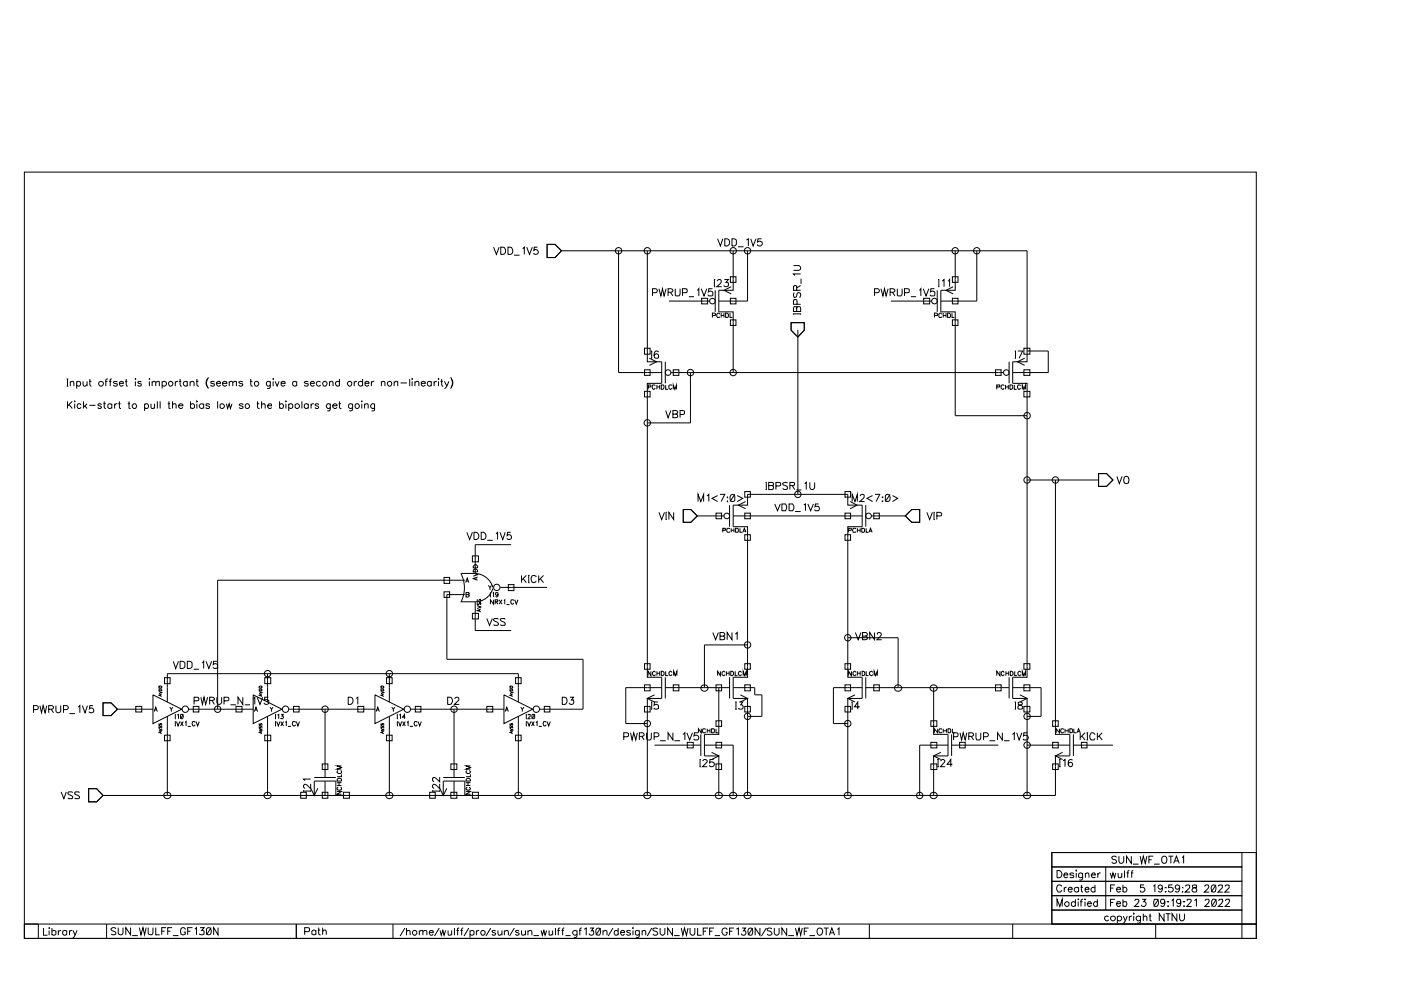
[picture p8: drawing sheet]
<svg xmlns="http://www.w3.org/2000/svg" width="297mm" height="210mm" viewBox="0 0 297 210" stroke-linecap="round" stroke-linejoin="round" font-family="sans-serif">
<g fill="none" stroke="#000" stroke-width=".21">
<path d="M5.2 36.5h261.2v162.5h-261.2zM104.6 52.4l.6 1.5 .6-1.5M106.2 52.4a.84 .84 0 0 1 .9 .4 .84 .84 0 0 1-.2 1l-.7 .1zM107.7 52.4a.84 .84 0 0 1 .9 .4 .84 .84 0 0 1-.1 1l-.8 .1zM109 54.1h1.2M110.8 52.7l.4-.3v1.5M111.7 52.4l.6 1.5 .6-1.5M114 52.4h-.7l-.1 .7a.54 .54 0 0 1 .8 0 .54 .54 0 0 1-.1 .8 .54 .54 0 0 1-.8-.2M116 51.8h1.7l1.3 1.4-1.3 1.4h-1.7zM119 53.2h98.8v21.2M131.1 53.2v25.8h9.2M137.2 53.2v23.5h3.1v4.6h-3.1v62.3h3.1v4.5h-3.1v20.6"/>
<path d="M151.4 59.3h.2M151.5 59.3v1.5M152.1 59.6l.3-.3 .5 .1-.2 .7-.7 .7h1M152.1 50.6l.6 1.6 .5-1.6M153.6 59.3h.8l-.5 .6a.5 .5 0 0 1 .5 .7 .5 .5 0 0 1-.9 0l-.1-.1M153.7 50.6h.5a.82 .82 0 0 1 .5 .8 .82 .82 0 0 1-.5 .8h-.5zM154.9 58.7h1.1v1.2h-1.1zM155.2 50.6h.5a.88 .88 0 0 1 0 1.6h-.5zM155.4 53.2v8.4h-3v4.5h3v12.9M156.5 52.3h1.1M158.2 50.9l.5-.3v1.6M158.5 53.2v10.6h-6.1"/>
<path d="M159.2 50.6l.5 1.6 .6-1.6M161.5 50.6h-.8l-.1 .7a.57 .57 0 0 1 .8-.1 .57 .57 0 0 1 0 .9 .57 .57 0 0 1-.8-.1v-.2M168.2 56.3l1.3 .1a.5 .5 0 0 1 .3 .5 .5 .5 0 0 1-.5 .4h-1.1M169.8 58.1h-1.6l.3 .3M169.8 59.1v1.1M198.9 59.3h.2M199.1 59.3v1.5M199.7 59.6l.5-.3v1.5M201 59.6l.3-.3v1.5M201.9 58.7h1.2v1.2h-1.2zM202.5 53.2v8.4h-3v4.5h3v22h15.3M207.1 53.2v10.6h-7.6"/>
<path d="M136.7 78.4h1.1v1.2h-1.1zM136.7 73.8h1.1v1.3h-1.1zM137.7 75.9l1.5 .8-1.5 .8M138 74.4h.3M138 75.9h.3M138.2 74.4v1.5M138.3 62.1l.9-.1 .2-.3-.1-.3-.3-.2h-.7v1.5M139.6 74.7a.45 .45 0 0 0-.7-.2 .88 .88 0 0 0 .2 1.4 .49 .49 0 0 0 .6-.4 .49 .49 0 0 0-.5-.5 .49 .49 0 0 0-.5 .4M139.7 61.2l.4 1.5 .4-1.5 .3 1.5 .4-1.5M141.1 76.7v4.6M141.6 62l.9-.1 .2-.2-.1-.3-.4-.2h-.6v1.5M141.8 63.8h8.7"/>
<path d="M142.2 62l.5 .7M142.2 79h70.5M142.7 78.4h1.2v1.2h-1.2zM143.2 61.2v1.4l.1 .1h.6l.2-.1 .1-1.4M144.7 62.1l.9-.1v-.7l-.9-.1v1.5M146.1 62.9h1.1M146.4 79v10.7h-9.2M147.8 61.6l.4-.4v1.5M148.7 61.2l.6 1.5 .6-1.5M148.8 63.2h1.2v1.2h-1.2zM151 66.9h.6l.1-.4-.7-.1v.9M151 61.2h-.7l-.1 .7a.54 .54 0 0 1 .8 0 .54 .54 0 0 1-.1 .8 .54 .54 0 0 1-.8-.2"/>
<path d="M151.4 60.8h.2M151.6 61.6v4.5M152.6 66.6a.31 .31 0 0 0-.4-.2 .31 .31 0 0 0-.2 .4 .34 .34 0 0 0 .1 .5 .34 .34 0 0 0 .5-.2M152.9 66.9h.6M152.9 66.4v.9M153.5 66.4v.9M153.8 66.4h.4a.55 .55 0 0 1 0 .9h-.4zM154.8 66.4v.9h.5M154.9 67.8h1.1v1.2h-1.1zM154.9 63.2h1.1v1.2h-1.1zM155 60.8l-1.5 .8 1.5 .7M167.7 68.4h2.8v1.6l-1.3 1.5-1.5-1.5z"/>
<path d="M168.2 66.5v.2M168.2 66.5h1.6M168.4 62.1l-.2 .3a.52 .52 0 0 0 .4 .7l.2-.2 .3-.8h.4a.6 .6 0 0 1 0 1M168.9 65.4l-.1-.4h-.4l-.2 .4v.6h1.6v-.6l-.2-.4-.6 .1-.1 .9M168.9 61.6v-1h-.6l-.1 1h1.6M169 64.5l-.1-.9h-.6l-.1 .9h1.6M169.2 69.9v34.9M169.8 66.5v.2M169.8 60.5l-.9 .5M185.4 62.1l.9-.1 .1-.3v-.3l-.3-.2h-.7v1.5M186.8 61.2l.4 1.5 .3-1.5 .4 1.5 .4-1.5M188.7 62l.9-.1 .1-.2v-.3l-.4-.2h-.6v1.5"/>
<path d="M188.9 63.8h8.6M189.2 62l.5 .7M190.2 61.2v1.4l.2 .1h.6l.2-.1 .1-1.4M191.8 62.1l.9-.1 .1-.6-.4-.2h-.6v1.5M193.1 62.9h1.1M194.9 61.6l.3-.4v1.5M195.7 61.2l.6 1.5 .6-1.5M195.8 63.2h1.3v1.2h-1.3zM198.1 66.9h.6l.1-.4-.7-.1v.9M198.1 61.2h-.7l-.1 .7a.54 .54 0 0 1 .8 0 .54 .54 0 0 1-.1 .8 .54 .54 0 0 1-.8-.2M198.7 61.6v4.5M198.9 60.8h.2"/>
<path d="M199.6 66.6a.31 .31 0 0 0-.3-.2 .31 .31 0 0 0-.2 .4 .34 .34 0 0 0 .1 .5 .34 .34 0 0 0 .4-.2M200 66.4v.9M200 66.9h.6M200.6 66.4v.9M200.9 66.4h.4a.55 .55 0 0 1 0 .9h-.4zM201.8 66.4v.9h.6M201.9 67.8h1.2v1.2h-1.2zM201.9 63.2h1.2v1.2h-1.2zM202.1 60.8l-1.5 .8 1.5 .7M211.1 78.4h1.2v1.2h-1.2zM214 76.7v4.6M215.1 74.4h.3"/>
<path d="M215.1 75.9h.3M215.3 74.4v1.5M215.8 74.4h1l-.7 1.5M217.1 78.4h1.3v1.2h-1.3zM217.1 73.8h1.3v1.3h-1.3zM217.3 75.9l-1.6 .8 1.6 .8M217.8 74.4v2.3h-3.1v4.6h3.1v62.3h-3.1v4.5h3.1v20.6M217.8 74.4h4.5v4.6h-7.6M14.1 80.3h.4M14.1 81.9h.4M14.3 80.3v1.6M14.3 85.1v1.5"/>
<path d="M14.6 85.8l.7 .8M14.9 81.1a.45 .45 0 0 1 .7-.2l.1 1M14.9 80.9v1M15.3 85.1l-1 1M15.7 85.1h.2zM15.8 85.6v1M16.3 81a.48 .48 0 0 1 .7 0 .48 .48 0 0 1 0 .7 .48 .48 0 0 1-.7-.1M16.3 80.9v1.5M17.2 85.9a.46 .46 0 0 0-.7-.1 .46 .46 0 0 0 0 .7 .46 .46 0 0 0 .7-.1M17.6 80.9l.1 .9 .3 .1 .5-.4M17.7 85.1v1.5M17.9 86l.6 .6"/>
<path d="M18.5 80.9v1M18.5 85.6l-.8 .8M18.9 80.9h.5M19 85.9h1.2M19.1 80.3v1.2v.3l.3 .1M21.5 85.9l-.2-.3-.5 .1v.2l.5 .2 .2 .3-.2 .2-.5-.1-.1-.1M21.9 85.6h.5M22.1 85.1v1.3l.3 .2M22.3 80.9h.5M22.9 80.3l-.5 .3v1.3M23.1 80.9h.5M23.7 80.3l-.3 .1v1.5"/>
<path d="M23.7 85.9a.46 .46 0 0 0-.7-.1 .46 .46 0 0 0 0 .7 .46 .46 0 0 0 .7-.1M23.7 85.6v1M24.3 85.6v1M24.9 81l-.3-.1-.6 .1 .3 .3 .5 .1 .1 .2a.47 .47 0 0 1-.4 .3 .47 .47 0 0 1-.5-.3M24.9 85.6a.46 .46 0 0 0-.6 .4M25.1 85.6h.5M25.3 81.3h.9l-.1-.4a.48 .48 0 0 0-.7 .1 .48 .48 0 0 0 .1 .7 .48 .48 0 0 0 .7-.1M25.3 85.1v1.3l.4 .2M26.5 80.9h.5M26.8 80.3v1.2l.1 .4h.2M27.1 85.6h.5M27.3 85.1v1.4l.4 .1"/>
<path d="M28.6 80.3h.2zM28.7 80.9v1M30 81l-.3-.1-.5 .1 .2 .3 .5 .1v.4l-.4 .1-.3-.3M30.6 85.9a.46 .46 0 0 1 .7-.1 .46 .46 0 0 1 0 .7 .46 .46 0 0 1-.7-.1M30.6 85.6v1.5M31.6 80.3h.2zM31.7 80.9v1M32 85.6v.8a.36 .36 0 0 0 .6 .1l.2-.1M32.3 81.1a.45 .45 0 0 1 .6-.2l.1 1M32.3 80.9v1M32.8 85.6v1M33 81.1l.4-.2h.4v1"/>
<path d="M33.4 85.1v1.5M34 85.1v1.5M34.4 81a.51 .51 0 0 1 .7-.1 .51 .51 0 0 1 0 .8 .51 .51 0 0 1-.7-.1M34.4 80.9v1.5M35.6 85.6h.5M35.8 85.1v1.4l.4 .1M36.6 85.9a.45 .45 0 0 1 .7-.2v.9M36.6 85.1v1.5M37.2 80.9v1M37.8 80.9a.46 .46 0 0 0-.6 .4M37.8 86h1a.48 .48 0 0 0-.7-.3 .48 .48 0 0 0-.2 .7 .48 .48 0 0 0 .7 .1l.2-.1M37.9 80.9h.5"/>
<path d="M38.2 80.3v1.2l.2 .4h.1M39.7 81a.48 .48 0 0 0-.7 0 .48 .48 0 0 0 0 .7 .48 .48 0 0 0 .7-.1M39.7 80.9v1M40.3 81.1a.55 .55 0 0 1 .8-.2v1M40.3 80.9v1M40.4 85.9a.46 .46 0 0 1 .7-.1 .46 .46 0 0 1 0 .7 .46 .46 0 0 1-.7-.1M40.4 85.1v1.5M41.6 80.9h.5M41.7 80.3v1.2l.1 .3 .4 .1M41.7 85v.2zM41.7 85.6v1M43.2 85.9a.5 .5 0 0 0-.8-.2 .5 .5 0 0 0 0 .8 .5 .5 0 0 0 .8-.1"/>
<path d="M43.2 85.6v1M44.1 80.2l-.3 .8 .3 1.2M44.2 80a1.62 1.62 0 0 0 0 2.4M44.5 85.9a.48 .48 0 0 0-.8-.2v.2l.7 .3 .1 .2a.48 .48 0 0 1-.8 .1v-.1M45.5 81l-.3-.1h-.5v.3l.7 .2 .1 .2a.48 .48 0 0 1-.8 .2v-.2M45.9 81.3h.8v-.2a.46 .46 0 0 0-.6-.1 .46 .46 0 0 0-.1 .6l.2 .3h.3l.2-.3M46.1 85.1v1.5M46.8 85.7a.5 .5 0 0 1 .7 .1 .5 .5 0 0 1-.2 .7 .5 .5 0 0 1-.6-.1v-.5zM47.2 81.3h.9a.49 .49 0 0 0-.8-.3 .49 .49 0 0 0 .1 .8 .45 .45 0 0 0 .7-.2M48 85.6l.3 1 .3-1 .3 1 .3-1M48.6 81.1a.45 .45 0 0 1 .7-.2l.1 1M48.6 80.9v1"/>
<path d="M49.4 81.1l.3-.2h.4v1M51.5 81l-.4-.1-.5 .1 .3 .3 .5 .1 .1 .2a.47 .47 0 0 1-.4 .3 .47 .47 0 0 1-.5-.3M51.6 85.9a.47 .47 0 0 0-.5-.3 .47 .47 0 0 0-.4 .3l.9 .5a.47 .47 0 0 1-.5 .2 .47 .47 0 0 1-.4-.2M53 80.9h.5M53.2 80.3v1.2l.1 .3 .3 .1M54.4 85.6h.5M54.6 85.1v1.3l.4 .2M55.5 85.9a.45 .45 0 0 1 .6-.2l.1 .9M55.5 85.1v1.5M56.7 86h.9v-.2a.48 .48 0 0 0-.7-.1 .48 .48 0 0 0 0 .7 .48 .48 0 0 0 .7 0M57.3 80.9l-.1 1.3-.1 .2-.5-.1M57.3 81a.48 .48 0 0 0-.7 0 .48 .48 0 0 0 0 .7 .48 .48 0 0 0 .7-.1"/>
<path d="M57.9 80.3v.1zM57.9 80.9v1M58.3 80.9l.5 1 .4-1M59.3 85.9a.46 .46 0 0 1 .7-.1 .46 .46 0 0 1 0 .7 .46 .46 0 0 1-.7-.1M59.3 85.1v1.5M59.6 81.3h.9a.47 .47 0 0 0-.7-.4 .47 .47 0 0 0-.2 .7 .47 .47 0 0 0 .4 .3 .47 .47 0 0 0 .5-.3M60.5 85.1h.2zM60.6 85.6v1M61.2 85.9a.46 .46 0 0 1 .7-.1 .46 .46 0 0 1 0 .7 .46 .46 0 0 1-.7-.1M61.2 85.6v1.5M62.6 85.9a.5 .5 0 0 1 .7-.2 .5 .5 0 0 1 0 .8 .5 .5 0 0 1-.7-.1zM62.9 81a.51 .51 0 0 0-.8 0 .51 .51 0 0 0 .1 .8 .45 .45 0 0 0 .7-.2"/>
<path d="M62.9 80.9v1M64 85.1v1.5M65.4 81l-.4-.1-.5 .1 .3 .3 .5 .1 .1 .2a.47 .47 0 0 1-.5 .3 .47 .47 0 0 1-.4-.3M65.4 85.9a.46 .46 0 0 0-.7-.1 .46 .46 0 0 0 0 .7 .46 .46 0 0 0 .7-.1M65.4 85.6v1M65.8 81.3h.8v-.2a.46 .46 0 0 0-.6-.1 .46 .46 0 0 0-.1 .6l.2 .3h.3l.2-.3M66 85.6v1M66.5 85.6a.46 .46 0 0 0-.5 .4M67.6 85.9l-.3-.3h-.2l-.3 .3 .7 .3v.3l-.4 .1-.3-.2M68 81a.51 .51 0 0 0-.8-.1 .51 .51 0 0 0 0 .8 .51 .51 0 0 0 .8-.1M69.9 81.1a.45 .45 0 0 1 .6-.2l.1 1M69.9 80.9v1"/>
<path d="M70 85.6l-.1 1.4h-.5M70 85.9a.46 .46 0 0 0-.7-.1 .46 .46 0 0 0 0 .7 .46 .46 0 0 0 .7-.1M70.5 86h1a.48 .48 0 0 0-.7-.3 .48 .48 0 0 0-.2 .7 .48 .48 0 0 0 .7 .1l.2-.1M71.8 85.6h.5M72 81a.48 .48 0 0 0-.7 0 .48 .48 0 0 0 0 .7 .48 .48 0 0 0 .7-.1M72 85.1v1.3l.4 .2M72 80.3v1.6M74.8 85.6v1.2l-.4 .3-.3-.1M74.8 85.9a.46 .46 0 0 0-.7-.1 .46 .46 0 0 0 0 .7 .46 .46 0 0 0 .7-.1M75.1 80.9v1M75.7 80.9l-.5 .1-.1 .3M76.7 85v.2z"/>
<path d="M76.7 85.6v1M76.9 81a.51 .51 0 0 0-.8-.1 .51 .51 0 0 0 0 .8 .51 .51 0 0 0 .8-.1M76.9 80.3v1.6M77.3 85.9a.45 .45 0 0 1 .7-.2l.1 .9M77.3 85.6v1M77.4 81.3h.8a.47 .47 0 0 0-.6-.4 .47 .47 0 0 0-.2 .7 .47 .47 0 0 0 .4 .3 .47 .47 0 0 0 .4-.3M78.7 80.9v1M79.3 80.9a.46 .46 0 0 0-.6 .4M79.4 85.6v1.4l-.2 .1-.4-.1M79.4 85.9a.46 .46 0 0 0-.7-.1 .46 .46 0 0 0 0 .7 .46 .46 0 0 0 .7-.1M80.9 81.1a.45 .45 0 0 1 .6-.2l.1 1M80.9 80.9v1"/>
<path d="M83.6 81.1l.3-.2h.4v1M83.6 80.9v1M84.9 81.2h1.4M86.9 80.3v1.6M87.4 80.3v.1zM87.4 80.9v1M88 81.1l.3-.2h.4l.1 1M88 80.9v1M89.3 81.3h.9a.47 .47 0 0 0-.7-.4 .47 .47 0 0 0-.2 .7 .47 .47 0 0 0 .4 .3 .47 .47 0 0 0 .5-.3M91.4 81a.48 .48 0 0 0-.7 0 .48 .48 0 0 0 0 .7 .48 .48 0 0 0 .7-.1M91.4 80.9v1M92 80.9v1"/>
<path d="M92.6 80.9l-.5 .1-.1 .3M93 80.3v.1zM93 80.9v1M93.4 80.9h.5M93.6 80.3v1.2l.2 .4h.2M94.2 80.9l.5 1M95.2 80.9a1.9 1.9 0 0 1-1 1.5M95.5 80a1.62 1.62 0 0 1 0 2.4M95.7 80.2l.2 .8-.2 1.2M136.7 83h1.1v1.2h-1.1zM137.4 82h.5l.1-.3-.6-.1v.9M138.9 81.8l-.1-.2h-.4a.54 .54 0 0 0-.1 .6 .54 .54 0 0 0 .4 .3l.2-.2"/>
<path d="M139.3 81.6v.9M139.3 82h.6M139.9 81.6v.9M140.2 81.6h.4a.54 .54 0 0 1 .2 .6 .54 .54 0 0 1-.6 .3zM141.1 81.6v.9h.5M141.1 87l.5 1.6 .6-1.6M142.4 81.8l-.1-.2h-.3a.44 .44 0 0 0-.2 .6 .44 .44 0 0 0 .6 .2v-.1M142.7 87.8l.8 .1 .2 .2-.1 .4-.9 .1v-1.6h.6l.3 .2v.4l-.3 .2M142.7 82.5v-.9l.4 .9 .3-.9v.9M144.2 87.9l.8-.1 .1-.6-.3-.2h-.6v1.6M211.3 82h.6v-.4h-.6v.9M212.9 81.8l-.1-.2h-.4a.44 .44 0 0 0-.2 .6 .44 .44 0 0 0 .7 .2v-.1"/>
<path d="M213.2 82h.6M213.2 81.6v.9M213.8 81.6v.9M214.1 81.6h.4a.54 .54 0 0 1 .2 .6 .54 .54 0 0 1-.6 .3zM215.1 81.6v.9h.5M216.4 81.8l-.2-.2h-.3a.54 .54 0 0 0-.2 .6 .54 .54 0 0 0 .5 .3l.2-.2M216.7 82.5v-.9l.4 .9 .3-.9v.9M217.1 83h1.3v1.2h-1.3zM99 112.9l.6 1.5 .6-1.5M100.2 117.9h1.2v1.2h-1.2zM100.5 112.9a.85 .85 0 0 1 .9 .3 .85 .85 0 0 1-.1 1l-.8 .2zM102 112.9a.85 .85 0 0 1 .9 .3 .85 .85 0 0 1 0 1l-.9 .2z"/>
<path d="M103.3 114.6h1.2M105.2 113.2l.3-.3v1.5M106 112.9l.6 1.5 .5-1.5M108.3 112.9h-.7l-.1 .6a.54 .54 0 0 1 .8 0 .54 .54 0 0 1-.1 .8 .54 .54 0 0 1-.8-.2M108.4 115.5h-7.6v6.1h-3M139.7 108.6l.6 1.6 .6-1.6M141.1 108.6h.3M141.1 110.2h.3M141.2 108.6v1.6M142.8 108.6v1.6l-1-1.6v1.6M144.9 108h1.6l1.3 1.4-1.3 1.3h-1.6zM147.8 109.4h5.7"/>
<path d="M148 106.3v-1.5l.6 1.5 .6-1.5v1.5M149.9 105.2l.4-.4v1.5M151.8 108.8h1.2v1.2h-1.2zM152.1 105.1l-1.1 .6 1.1 .6M152.7 104.8h1l-.8 1.5M153.2 112.4h.6v-.4h-.6v.9M154.2 105.4l.1-.1v.2zM154.2 106.3l.1-.1v.1zM154.7 112.2l-.1-.2h-.3a.44 .44 0 0 0-.2 .6 .44 .44 0 0 0 .6 .2v-.1M154.7 107.1v4.6M155 104.9l.4-.1a.61 .61 0 0 1 .4 .9v.4a.55 .55 0 0 1-.9 0 1.15 1.15 0 0 1 .1-1.2zM155 112.4h.6"/>
<path d="M155 112v.9M155.4 109.4h27.4M155.6 112v.9M155.8 104.8l-1 1.5M156 112h.4a.52 .52 0 0 1-.1 .9h-.3zM156.3 105.1l1.2 .6-1.2 .6M156.9 112v.9h.5M157.5 112.9l.3-.9 .4 .9M157.6 112.6h.5M157.9 113.4h1.2v1.2h-1.2zM157.9 108.8h1.2v1.2h-1.2zM157.9 104.2h1.2v1.2h-1.2z"/>
<path d="M158.1 106.3l-1.6 .8 1.6 .8M162.3 102.3h.3M162.3 103.8h.3M162.5 102.3v1.5M163 103h.9l.1 .5-.1 .2-.2 .1h-.7v-1.5l.9 .1 .1 .3-.3 .3M164.3 106.8l.5 1.5 .6-1.5M164.5 103h.9v-.6l-.9-.1v1.5M165.8 106.8h.7l.3 .6v.4l-.3 .5h-.7zM167 102.4l-.4-.1a.52 .52 0 0 0-.7 .3l.2 .3 .8 .2 .1 .4a.6 .6 0 0 1-1.1 0M167.3 106.8h.8l.2 .6v.4l-.2 .5h-.8zM167.5 103l.9-.1v-.5l-.9-.1v1.5M168 103l.5 .8"/>
<path d="M168.6 108.5h1.2M168.8 103.9h1.1M170.4 107.1l.4-.3v1.5M170.6 102.5l.3-.2v1.5M171.3 106.8l.6 1.5 .6-1.5M171.7 102.3v1.1a.52 .52 0 0 0 .5 .4 .52 .52 0 0 0 .5-.4v-1.1M173.6 106.8h-.7l-.1 .6a.54 .54 0 0 1 .8 .1 .54 .54 0 0 1-.1 .8 .54 .54 0 0 1-.8-.3M179.2 113.4h1.1v1.2h-1.1zM179.2 108.8h1.1v1.2h-1.1zM179.2 104.2h1.1v1.2h-1.1zM179.9 112.4h.5l.1-.3-.6-.1v.9M180.3 106.3l1.4 .8-1.4 .8"/>
<path d="M180.7 106.3v-1.5l.6 1.5 .5-1.5v1.5M181.4 112.2v-.2h-.5a.44 .44 0 0 0-.2 .7 .44 .44 0 0 0 .7 0M181.8 112v.9M181.8 112.4h.6M182.4 105.2l.3-.4 .5 .2-.2 .7-.7 .6h1M182.4 112v.9M182.7 112h.4a.52 .52 0 0 1-.1 .9h-.3zM183.6 107.1v4.6M183.6 112v.9h.6M184.2 112.9l.4-.9 .3 .9M184.3 112.6h.5M184.7 109.4h7.2"/>
<path d="M185 105.1l-1.2 .6 1.2 .6M185.3 108.8h1.1v1.2h-1.1zM185.5 104.8h1l-.7 1.5M187 105.4h.2zM187 106.3h.2zM187.9 104.9l.2-.1a.78 .78 0 0 1 .6 .8 .78 .78 0 0 1-.6 .7l-.4-.2v-.9zM188.7 104.8l-1 1.5M189.2 105.1l1.1 .6-1.1 .6M191.9 109.4l1.4-1.4h1.7v2.7h-1.7zM196.5 108.6l.6 1.6 .6-1.6M198 108.6h.2M198 110.2h.2"/>
<path d="M198 108.6v1.6M198.6 109.4h.9l.1-.5-.3-.3h-.7v1.6M217.8 101.8h15.1M223.8 101.8v53.9h3v4.6h-3v8.4h-202M232.9 100.4h1.7l1.4 1.4-1.4 1.3h-1.7zM236.8 101l.5 1.5 .6-1.5M238.5 101.1a.69 .69 0 0 1 .8 .2 .69 .69 0 0 1 0 .9 .53 .53 0 0 1-.7 .3 .53 .53 0 0 1-.3-.6v-.6zM94.1 125.5h1.2v1.2h-1.2zM94.1 122.4h1.2v1.3h-1.2zM97.7 121.6a6.5 6.5 0 0 1 0 6.1M97.8 127.6h3M98.6 126.1h-3.9v13.7h28.9v10.6h-9.1"/>
<path d="M98.6 123h-52.5v27.4M98.7 123.5l.4-.9 .3 .9M98.8 126.1l.7 .1-.3 .4h-.4v-1h.6l.1 .3-.3 .2M98.8 123.2h.5M100.2 130h1.2v1.2h-1.2zM100.3 121.5l1 .3-1 .4M100.3 120.1a.48 .48 0 0 1 .5-.4 .48 .48 0 0 1 .5 .4v.3h-1zM100.4 120.8a.48 .48 0 0 1 .6-.1 .48 .48 0 0 1 .3 .5h-1zM100.7 121.6a4.1 4.1 0 0 1 3.8 2.9M100.8 127.6v6.1h7.6M100.9 122.4v.5M101.2 128.4l.7 .3-.7 .3"/>
<path d="M101.3 122.3l-1 .4 1 .3M101.3 127.8v.5l.2-.1 .2-.4 .2 .1v.4M101.3 127.1v.5l.4-.5 .2 .2v.3M101.7 129.2v.4M101.9 129.1l-.7 .4 .7 .2M103.2 131.1l.6 1.5 .6-1.5M103.5 124.1l.4 .4v.6M103.9 125.6h.2M103.9 126.6h.2M104 125.6v1M104.2 124.1l-.3 .4M104.5 125.8l.1-.2v1"/>
<path d="M104.5 124.8a3.9 3.9 0 0 1-3.7 2.8M104.6 127.2v.9l-.6-.9v.9M105 127.6l.5-.1v-.3h-.5v.9M105.2 127.6l.4 .5M105.6 126v.1a.31 .31 0 0 1-.5 0 .31 .31 0 0 1 .1-.5l.4 .1v.7l-.3 .2-.2-.2M105.7 131.3l-.2-.2h-.7l-.2 .2 .2 .4 .9 .5-.2 .4h-.7l-.2-.2M105.8 127.2l.6 .9M106.1 124.5h9.9M106.4 127.2l-.6 .9M106.8 127.3l.2-.1v.9M107.1 131.3l-.1-.2h-.7l-.2 .2 .2 .4 .7 .3v.6h-.7l-.2-.2M107.4 128.2h.6"/>
<path d="M107.8 124h1.2v1.2h-1.2zM109 127.3l-.2-.1h-.3a.52 .52 0 0 0-.2 .5 .52 .52 0 0 0 .4 .4l.3-.3M109.1 127.2l.4 .9 .3-.9M110.6 122v1.5M110.9 122.7l.7 .8M111.6 122l-1 1M111.9 122h.4M111.9 123.5h.4M112.1 122v1.5M113.7 122.3a.63 .63 0 0 0-.9-.2 .63 .63 0 0 0-.2 .8 .57 .57 0 0 0 .4 .6 .57 .57 0 0 0 .7-.3M114.2 122v1.5M114.6 122.7l.6 .8"/>
<path d="M115.2 122l-1 1M151.1 134.1l.6 1.5 .6-1.5M152.7 134.9h.6l.4 .2-.1 .5h-.3h-.6v-1.5h.6l.3 .2 .1 .3-.4 .3M155.2 134.1v1.5l-1-1.5v1.5M155.9 134.5l.4-.4v1.5M158.5 136.7h-9.1v9.1M179.7 135.2h10.7v10.6M181.4 134.1l.5 1.5 .6-1.5M182.9 134.9h.7l.3 .2-.1 .5h-.2h-.7v-1.5h.7l.2 .2 .1 .3-.3 .3M185.4 134.1v1.5l-1-1.5v1.5M186 134.5a.43 .43 0 0 1 .5-.4 .43 .43 0 0 1 .4 .5l-1 1h1M7.1 150.5l.9-.1 .1-.3-.1-.3-.9-.2v1.5"/>
<path d="M8.5 149.6l.3 1.5 .3-1.5 .5 1.5 .3-1.5M10.3 150.4l.9-.1 .1-.3v-.2l-.3-.2h-.7v1.5M10.8 150.4l.5 .7M11.9 149.6v1.1v.3l.4 .1 .5-.1 .1-1.4M13.5 150.5l.8-.1 .2-.3-.1-.3-.9-.2v1.5M14.7 151.3h1.2M16.6 149.9l.3-.3v1.5M17.4 149.6l.6 1.5 .5-1.5M19.7 149.6h-.6l-.1 .7a.54 .54 0 0 1 .8 0 .54 .54 0 0 1-.1 .8 .54 .54 0 0 1-.8-.2M21.8 149h1.7l1.4 1.4-1.4 1.3h-1.7zM24.9 150.4h7.5M28.8 149.8h1.3v1.2h-1.3z"/>
<path d="M32.4 147.3l6.1 3.1-6.1 3zM32.7 150.9l.3-1 .4 1M32.8 150.5h.4M33.7 154.5l.6 .3-.6 .1M33.7 146.6l.6 .2-.6 .3M33.7 146.2a.33 .33 0 0 1 .4-.1 .33 .33 0 0 1 .2 .4h-.6zM33.7 145.5h.6v.4h-.6zM33.8 154v.4l.2-.3a.22 .22 0 0 1 .3 0 .22 .22 0 0 1-.1 .3M33.8 153.4v.4l.2-.3a.22 .22 0 0 1 .3 0 .22 .22 0 0 1-.1 .3M34 147.2v.4M34 155.1v.3M34.3 155l-.6 .3 .6 .2"/>
<path d="M34.3 147.2l-.6 .2 .6 .3M34.9 155.9h1.2v1.2h-1.2zM34.9 143.7h1.2v1.2h-1.2zM35.5 148.8v-6h74.4v6M35.5 151.9v16.8M36 149.9l.3 .5v.5M36.7 149.9l-.4 .5M36.7 140.2l.6 1.5 .5-1.5M37.1 153h.2M37.1 153.9h.2M37.1 151.5h.2M37.1 152.4h.2"/>
<path d="M37.2 151.5v.9M37.2 153v.9M37.4 153l.4 .9 .3-.9M37.6 151.6l.2-.1v.9M38.2 140.2h.5a.82 .82 0 0 1 .5 .8 .82 .82 0 0 1-.5 .7h-.5zM38.3 153l.6 .9M38.4 151.5a.43 .43 0 0 1 .5 .4 .43 .43 0 0 1-.5 .4zM38.9 153l-.6 .9M38.9 151.5l-.6 .9M39.3 153.2l.2-.2v.9M39.7 140.2h.5a.82 .82 0 0 1 .5 .8 .82 .82 0 0 1-.5 .7h-.5zM39.8 154h.7"/>
<path d="M40 150.4h13.7M41 149.8h1.2v1.2h-1.2zM41.1 141.9h1.1M41.1 148.6l1-.1v-.6l-1-.1v1.6M41.4 153.2l-.2-.2h-.3a.54 .54 0 0 0-.2 .5 .54 .54 0 0 0 .4 .4l.3-.2M41.6 153l.3 .9 .3-.9M42.6 147.8l.3 1.6 .4-1.6 .3 1.6 .4-1.6M42.8 140.5l.4-.3v1.5M43.7 140.2l.6 1.5 .6-1.5M44.5 148.5l.9-.1 .1-.3-.5-.3h-.5v1.6M45 148.5l.5 .9M46 147.8v1.1a.52 .52 0 0 0 .5 .5 .52 .52 0 0 0 .5-.5v-1.1"/>
<path d="M46.1 140.2h-.8l-.1 .7a.54 .54 0 0 1 .8 0 .54 .54 0 0 1-.1 .8 .54 .54 0 0 1-.8-.2M47.5 148.6l.9-.1 .1-.5-.3-.2h-.7v1.6M48.9 149.4h1.1M50 149.8h1.3v1.2h-1.3zM51.5 147.8v1.6l-1-1.6v1.6M51.9 149.4h1.1M53.7 147.3l6.1 3.1-6.1 3zM53.7 148.1l.3-.3v1.6M53.9 150.9l.4-1 .3 1M54 150.5h.4M54.5 147.8l.6 1.6 .6-1.6M54.9 154.5l.6 .3-.6 .1"/>
<path d="M54.9 146.6l.6 .2-.6 .3M54.9 145.5h.6v.4h-.6zM55 154l-.1 .3 .2 .1 .2-.4h.2v.4M55 153.4v.4l.3-.4 .2 .1v.3M55 146.1a.34 .34 0 0 1 .4 0 .34 .34 0 0 1 .1 .4h-.6zM55.4 147.2v.4M55.4 155.1v.3M55.5 155l-.6 .3 .6 .2M55.5 147.2l-.6 .2 .6 .3M56.1 155.9h1.3v1.2h-1.3zM56.1 143.7h1.3v1.2h-1.3zM56.7 142.8v6"/>
<path d="M56.7 151.9v16.8M56.9 147.8h-.8l-.1 .6a.57 .57 0 0 1 .9 .1 .57 .57 0 0 1-.1 .8l-.4 .1-.4-.4M57.2 149.9l.4 .5v.5M57.9 149.9l-.3 .5M58.3 153h.2M58.3 153.9h.2M58.3 151.5h.2M58.3 152.4h.2M58.4 151.5v.9M58.4 153v.9M58.7 153l.3 .9 .4-.9M58.8 151.6l.3-.1v.9"/>
<path d="M59.5 153l.6 .9M59.6 151.5h.4l-.2 .3h.2a.36 .36 0 0 1 0 .5 .36 .36 0 0 1-.5 0v-.1M60.1 153l-.6 .9M60.5 153.2l.2-.2v.9M61 154h.7M61.3 150.4h18.2M62.2 149.8h1.2v1.2h-1.2zM62.7 153.2l-.2-.2h-.4a.54 .54 0 0 0-.1 .5 .54 .54 0 0 0 .4 .4l.3-.2M62.8 153l.4 .9 .3-.9M68.9 150.4v14.4M73.8 147.8h.5a.82 .82 0 0 1 .6 .8 .82 .82 0 0 1-.6 .8h-.5zM75.5 148.1l.4-.3v1.6"/>
<path d="M75.9 149.8h1.2v1.2h-1.2zM79.5 147.3l6.1 3.1-6.1 3zM79.8 150.9l.3-1 .3 1M79.8 150.5h.5M80.8 154.5l.6 .3-.6 .1M80.8 146.6l.6 .2-.6 .3M80.9 154v.4l.1-.3a.22 .22 0 0 1 .4 0 .22 .22 0 0 1-.1 .3M80.9 153.4v.4l.1-.3a.22 .22 0 0 1 .4 0 .22 .22 0 0 1-.1 .3M80.9 145.5h.5v.4h-.6zM80.9 146l.4 .1 .1 .4h-.6zM81.1 147.2v.4M81.1 155.1v.3"/>
<path d="M81.4 155l-.6 .3 .6 .2M81.4 147.2l-.6 .2 .6 .3M82 155.9h1.1v1.2h-1.1zM82 143.7h1.1v1.2h-1.1zM82.6 142.8v6M82.6 151.9v16.8M83.1 149.9l.3 .5v.5M83.7 149.9l-.3 .5M84.2 153h.1M84.2 153.9h.1M84.2 151.5h.1M84.2 152.4h.1"/>
<path d="M84.2 151.5v.9M84.2 153v.9M84.5 153l.3 .9 .4-.9M84.7 151.6l.2-.1v.9M85.3 153l.6 .9M85.9 152.1h-.6l.5-.6v.9M85.9 153l-.6 .9M86.4 153.2l.1-.2v.9M86.9 154h.6M87.1 150.4h19.7M88.1 149.8h1.1v1.2h-1.1zM88.5 153.2l-.2-.2h-.3a.54 .54 0 0 0-.2 .5 .54 .54 0 0 0 .4 .4l.3-.2"/>
<path d="M88.6 153l.4 .9 .3-.9M94.9 147.8h.5a.82 .82 0 0 1 .5 .8 .82 .82 0 0 1-.5 .8h-.5zM96.3 150.4v14.4M96.4 148.2a.44 .44 0 0 1 .6-.4 .44 .44 0 0 1 .3 .6l-.9 1h1M103.2 149.8h1.3v1.2h-1.3zM106.8 147.3l6.1 3.1-6.1 3zM107.1 150.9l.3-1 .4 1M107.2 150.5h.4M108.1 154.5l.6 .3-.6 .1M108.1 146.6l.6 .2-.6 .3M108.2 154v.4l.3-.4 .2 .2-.1 .2M108.2 153.4v.4l.3-.4 .2 .2-.1 .2"/>
<path d="M108.2 146.1h.4l.1 .4h-.6zM108.2 145.5h.3l.2 .4h-.6zM108.5 147.2v.4M108.5 155.1v.3M108.7 155l-.6 .3 .6 .2M108.7 147.2l-.6 .2 .6 .3M109.3 155.9h1.2v1.2h-1.2zM109.3 143.7h1.2v1.2h-1.2zM109.9 151.9v16.8M110.4 149.9l.3 .5v.5M111.1 149.9l-.4 .5M111.5 153h.2"/>
<path d="M111.5 153.9h.2M111.5 151.5h.2M111.5 152.4h.2M111.6 151.5v.9M111.6 153v.9M111.8 153l.4 .9 .3-.9M111.9 151.6l.1-.1 .4 .1v.2l-.5 .6h.6M112.7 153l.6 .9M112.9 151.5a.48 .48 0 0 1 .6 .3 .48 .48 0 0 1-.4 .6l-.3-.2zM113.3 153l-.6 .9M113.4 151.5l-.6 .9M113.7 153.2l.2-.2v.9"/>
<path d="M114.2 154h.7M115.4 149.8h1.2v1.2h-1.2zM115.8 153.2l-.1-.2h-.4a.54 .54 0 0 0-.1 .5 .54 .54 0 0 0 .4 .4l.2-.2M116 153l.3 .9 .4-.9M119.2 147.8h.5a.82 .82 0 0 1 .5 .8 .82 .82 0 0 1-.5 .8h-.5zM120.8 147.8h.8l-.4 .6h.4a.56 .56 0 0 1-.1 .9 .56 .56 0 0 1-.8-.3M132.2 156.2l1-.1 .1-.6-.4-.1h-.7v1.5M133.7 155.4l.3 1.5 .4-1.5 .4 1.5 .3-1.5M135.6 156.1l.8-.1 .2-.1-.1-.4-.3-.1h-.6v1.5M136.1 156.1l.5 .8M136.7 140.7h1.1v1.2h-1.1zM136.7 145.2h1.1v1.3h-1.1z"/>
<path d="M136.7 149.8h1.1v1.2h-1.1zM137.1 155.4v1.1l.1 .4h.6l.2-.2 .1-1.3M138 142.3v1l-.6-1v1M138 148.8h.3M138 150.4h.3M138.2 148.8v1.6M138.7 156.2l.8-.1 .2-.2-.1-.4-.3-.1h-.6v1.5M138.8 147.3l-1.6 .8 1.6 .7M138.8 158h9.8M138.9 142.6a.3 .3 0 0 0-.3-.3 .3 .3 0 0 0-.3 .4v.2a.3 .3 0 0 0 .3 .4 .3 .3 0 0 0 .3-.3M139.3 142.7h.6M139.3 142.3v1"/>
<path d="M139.5 148.8h-.7l-.1 .7a.55 .55 0 0 1 .8 0 .55 .55 0 0 1 0 .8 .55 .55 0 0 1-.8 0v-.2M139.9 142.3v1M140 157.1h1.1M140.2 142.3h.3a.54 .54 0 0 1 0 1h-.3zM140.3 145.8h-7.6v7.6h4.5M141.1 145.8h13.6M141.1 143.6v4.5M141.1 142.3v1h.5M142.5 142.6a.34 .34 0 0 0-.4-.3 .34 .34 0 0 0-.3 .4v.2a.34 .34 0 0 0 .3 .4 .34 .34 0 0 0 .4-.3M142.7 155.4v1.5l-1.1-1.5v1.5M142.7 145.2h1.2v1.3h-1.2zM142.8 143.3v-1l.4 1 .3-1v1"/>
<path d="M143 157.1h1.2M144.8 155.7l.4-.3v1.5M145.6 155.4l.6 1.5 .6-1.5M145.7 157.4h1.3v1.2h-1.3zM148 155.4h-.8v.6a.54 .54 0 0 1 .9 .2 .54 .54 0 0 1-.6 .7h-.3v-.3M148.6 155.7v4.6M148.7 154.5v.9l-.6-.9v.9M149.4 158h6v10.7M149.6 154.7l-.2-.2h-.3a.44 .44 0 0 0-.2 .7 .44 .44 0 0 0 .7 0M149.9 154.5v.9M149.9 154.9h.6M150.5 154.5v.9"/>
<path d="M150.9 154.5h.4a.48 .48 0 0 1 .1 .6 .48 .48 0 0 1-.5 .3zM150.9 159.5l1.5 .8-1.5 .7M151.8 152.8h1.2v1.2h-1.2zM151.8 157.4h1.2v1.2h-1.2zM151.8 145.2h1.2v1.3h-1.2zM151.8 154.5v.9h.5M152.4 145.8v9.9h-3v4.6h3v8.4M152.7 142.3v1l-.6-1v1M153.7 142.6a.3 .3 0 0 0-.4-.3 .3 .3 0 0 0-.2 .4v.2a.3 .3 0 0 0 .2 .4 .3 .3 0 0 0 .4-.3M154 142.7h.6M154 142.3v1M154.6 142.3v1"/>
<path d="M154.7 143.6v4.5M154.9 142.3h.4a.54 .54 0 0 1 0 1h-.4zM155.4 145.8h4.6v1.5h1.5v4.6h-3M155.9 142.3v1h.5M155.9 148.8h.3M155.9 150.4h.3M156 148.8v1.6M156.7 148.8h.8l-.4 .6a.51 .51 0 0 1 .3 .9 .51 .51 0 0 1-.9-.2M157 147.3l1.5 .8-1.5 .7M157.2 142.6a.34 .34 0 0 0-.4-.3 .34 .34 0 0 0-.3 .4v.2a.34 .34 0 0 0 .3 .4 .34 .34 0 0 0 .4-.3M157.6 143.3v-1l.3 1 .3-1v1M157.9 140.7h1.2v1.2h-1.2z"/>
<path d="M157.9 145.2h1.2v1.3h-1.2zM157.9 149.8h1.2v1.2h-1.2zM179.2 140.7h1.1v1.2h-1.1zM179.2 145.2h1.1v1.3h-1.1zM179.2 149.8h1.1v1.2h-1.1zM180.5 142.3v1l-.6-1v1M180.5 148.8h.3M180.5 150.4h.3M180.7 148.8v1.6M181.3 147.3l-1.6 .8 1.6 .7M181.5 142.6a.34 .34 0 0 0-.4-.3 .34 .34 0 0 0-.3 .4v.2a.34 .34 0 0 0 .3 .4 .34 .34 0 0 0 .4-.3M181.8 142.3v1"/>
<path d="M181.8 142.7h.6M182.3 149.9h-1.1l.7-1.1v1.6M182.4 142.3v1M182.8 142.3a.48 .48 0 0 1 .6 .5 .48 .48 0 0 1-.6 .5zM182.8 145.8h-6.1v7.6h3M183.6 145.8h30.4M183.6 143.6v4.5M183.6 142.3v1h.6M185 142.6l-.2-.3a.45 .45 0 0 0-.5 .5 .45 .45 0 0 0 .6 .4l.1-.2M185.3 145.2h1.1v1.3h-1.1zM185.3 143.3v-1l.4 1 .3-1v1M197.4 152.8h1.2v1.2h-1.2z"/>
<path d="M197.4 157.4h1.2v1.2h-1.2zM198 145.8v9.9h3v4.6h-3v8.4M198.8 154.5v.9l-.7-.9v.9M199.5 159.5l-1.5 .8 1.5 .7M199.7 154.7l-.1-.2h-.4a.44 .44 0 0 0-.2 .7 .44 .44 0 0 0 .7 0M200 154.9h.7M200 154.5v.9M200.7 154.5v.9M201 154.5h.4a.48 .48 0 0 1 .2 .6 .48 .48 0 0 1-.6 .3zM201 158h-6v10.7M201.8 158h9.9M201.8 155.7v4.6"/>
<path d="M201.9 154.5v.9h.5M202.2 156.2l.8-.1 .1-.6-.3-.1h-.6v1.5M203.5 157.4h1.1v1.2h-1.1zM203.5 155.4l.4 1.5 .3-1.5 .4 1.5 .4-1.5M205.4 156.1l.8-.1 .2-.1-.1-.4-.2-.1h-.7v1.5M205.9 156.1l.5 .8M206.9 155.4v1.1l.2 .4h.6l.2-.2v-1.3M208.5 156.2l.9-.1 .2-.2-.1-.4-.4-.1h-.6v1.5M209.8 157.1h1.2M211.1 145.2h1.2v1.3h-1.2zM212 142.3v1l-.7-1v1M212.5 155.4v1.5l-1-1.5v1.5"/>
<path d="M212.9 157.1h1.1M212.9 142.6a.34 .34 0 0 0-.3-.3 .34 .34 0 0 0-.3 .4v.2a.34 .34 0 0 0 .3 .4 .34 .34 0 0 0 .3-.3M213.3 142.7h.6M213.3 142.3v1M213.9 142.3v1M214 143.6v4.5M214.2 142.3a.48 .48 0 0 1 .6 .5 .48 .48 0 0 1-.6 .5zM214.6 155.7l.5-.3v1.5M214.7 145.8h6v6.1h-2.9M215.1 142.3v1h.5M215.1 148.8h.3M215.1 150.4h.3"/>
<path d="M215.3 148.8v1.6M215.6 155.4l.5 1.5 .6-1.5M215.9 148.9v.5l.4 .1a.51 .51 0 0 1 .4 .8 .52 .52 0 0 1-.6 0 .52 .52 0 0 1-.3-.4l.2-.3 .7-.2v-.3a.6 .6 0 0 0-.8-.2zM216.2 147.3l1.6 .8-1.6 .7M216.4 142.6a.3 .3 0 0 0-.3-.3 .3 .3 0 0 0-.3 .4v.2a.3 .3 0 0 0 .3 .4 .3 .3 0 0 0 .3-.3M216.7 143.3v-1l.4 1 .3-1v1M217.1 140.7h1.3v1.2h-1.3zM217.1 145.2h1.3v1.3h-1.3zM217.1 149.8h1.3v1.2h-1.3zM217.8 158h9M217.8 155.4h-.7l-.1 .6a.54 .54 0 0 1 .9 .2 .54 .54 0 0 1-.6 .7h-.2l-.1-.3M223.2 152.8h1.2v1.2h-1.2z"/>
<path d="M223.2 157.4h1.2v1.2h-1.2zM224.6 154.5v.9l-.7-.9v.9M225.3 159.5l-1.5 .8 1.5 .7M225.6 154.7l-.2-.2h-.4a.44 .44 0 0 0-.1 .7 .44 .44 0 0 0 .7 0M225.8 154.9h.7M225.8 154.5v.9M226.5 154.5v.9M226.8 154.5h.4a.48 .48 0 0 1 .2 .6 .48 .48 0 0 1-.6 .3zM227.6 158h8.4M227.6 155.7v4.6M227.7 154.5v.9h.6M228.3 155.4l.4-.9 .3 .9v1.5"/>
<path d="M228.4 155.1h.5M229.3 157.4h1.2v1.2h-1.2zM229.4 156l.6 .9M230 155.4l-1 1M230.4 155.4h.3M230.4 156.9h.3M230.5 155.4v1.5M232.2 155.8a.56 .56 0 0 0-.7-.4 .56 .56 0 0 0-.4 .6v.4a.57 .57 0 0 0 .4 .5 .57 .57 0 0 0 .7-.4M232.7 155.4v1.5M233 156l.7 .9M233.7 155.4l-1 1M13 167.9l.5 1.4 .6-1.4"/>
<path d="M15.4 168.1l-.2-.2h-.6l-.2 .2 .1 .3 .9 .5-.2 .4h-.6l-.2-.1M16.8 168.1l-.1-.2h-.7l-.2 .2 .1 .3 .9 .5-.1 .4h-.7l-.2-.1M18.8 167.2h1.7l1.3 1.5-1.3 1.3h-1.7zM63.8 168h1.1v1.2h-1.1zM64.3 168.7h2.3v-3.1h4.6v3.1h2.3M64.3 167.6v.3M64.3 167.7h1.6M65.9 166.2v1l-.8-.7-.5-.2-.3 .2v.4l.4 .2M65.9 165.2h-1.6l.3 .3M65.9 167.1l.7 1.6 .8-1.6M65.9 167.6v.3M66.6 164.8h4.6"/>
<path d="M68.3 162h1.2v1.2h-1.2zM68.3 168h1.2v1.2h-1.2zM68.9 165.6v3.1M71.5 167.8h.9l-.9 .6h.9M71.5 166.5h.9M71.5 165.9h.9M71.5 165.2a.48 .48 0 0 1 .6-.2 .48 .48 0 0 1 .3 .6h-.9zM71.7 166.9a.34 .34 0 0 0-.3 .4 .34 .34 0 0 0 .4 .3h.3a.36 .36 0 0 0 .3-.3 .36 .36 0 0 0-.2-.4M71.7 163.4a.3 .3 0 0 0-.2 .3 .3 .3 0 0 0 .3 .3h.3a.31 .31 0 0 0 .3-.2 .31 .31 0 0 0-.2-.4M71.9 165.9v.6M72.4 164.2v.5h-.9M72.4 162.4h-.9l.9 .3-.9 .4h.9"/>
<path d="M72.8 168h1.3v1.2h-1.3zM91.1 168h1.2v1.2h-1.2zM91.7 168.7h2.3v-3.1h4.6v3.1h2.2M91.7 167.7h1.5M91.7 167.6v.3M93.2 166.2v1l-.7-.7-.6-.2-.2 .2v.4l.3 .2M93.2 164.8v1l-.7-.8-.6-.2-.2 .3v.3l.3 .3M93.2 167.1l.8 1.6 .7-1.6M93.2 167.6v.3M94 164.8h4.6M95.6 162h1.3v1.2h-1.3zM95.6 168h1.3v1.2h-1.3z"/>
<path d="M96.3 165.6v3.1M98.8 167.8h.9l-.9 .6h.9M98.8 166.5h.9M98.8 165.9h.9M98.9 165.2a.48 .48 0 0 1 .6-.2 .48 .48 0 0 1 .2 .6h-.9zM99.1 166.9a.34 .34 0 0 0-.3 .4 .34 .34 0 0 0 .3 .3h.3a.34 .34 0 0 0 .3-.3 .34 .34 0 0 0-.2-.4M99.1 163.4a.3 .3 0 0 0-.3 .3 .3 .3 0 0 0 .3 .3h.3a.3 .3 0 0 0 .3-.3 .3 .3 0 0 0-.2-.3M99.2 165.9v.6M99.7 164.2v.5h-.9M99.7 162.4h-.9l.9 .3-.9 .4h.9M100.2 168h1.2v1.2h-1.2zM148.3 161h.3"/>
<path d="M148.3 162.6h.3M148.4 161v1.6M149 161.4a.44 .44 0 0 1 .6-.4 .44 .44 0 0 1 .3 .6l-1 1h1M151.3 161h-.8v.7a.57 .57 0 0 1 .8-.1 .57 .57 0 0 1 0 .9 .57 .57 0 0 1-.8-.1v-.2M151.8 162h1.2v1.2h-1.2zM158.5 168.7v-20.6h-3.1v-4.5h3.1v-31.9h-3.1v-4.6h3.1v-2.3h21.2v2.3h3.1v4.6h-3.1v31.9h3.1v4.5h-3.1v20.6M197.4 162h1.2v1.2h-1.2zM198.7 161h.4M198.7 162.6h.4M198.9 161v1.6M199.5 161.4l.2-.4h.4l.2 .3-.1 .3-.8 1h1M201.9 162.1h-1.1l.8-1.1v1.6"/>
<path d="M223.2 162h1.2v1.2h-1.2zM224.5 161h.4M224.5 162.6h.4M224.7 161v1.6M225.4 161.3l.4-.3v1.6M227.3 161.2v-.1a.52 .52 0 0 0-.7 .2 .78 .78 0 0 0 .4 1.3 .47 .47 0 0 0 .4-.5 .47 .47 0 0 0-.4-.5 .47 .47 0 0 0-.5 .5M5.2 195.9h261.2v3.1h-261.2zM5.2 195.9h2.9v3.1M9.2 196.8v1.5h.9M10.4 196.7v.1zM10.4 197.3v1M11 197.4a.48 .48 0 0 1 .7 0 .48 .48 0 0 1 0 .7 .48 .48 0 0 1-.7-.1"/>
<path d="M11 196.8v1.5M12.4 197.3v1M13 197.3l-.6 .1v.3M14.1 197.4a.48 .48 0 0 0-.7 0 .48 .48 0 0 0 0 .7 .48 .48 0 0 0 .7-.1M14.1 197.3v1M14.7 197.3v1M15.3 197.3a.46 .46 0 0 0-.6 .4M15.5 197.3l.4 1M16.3 197.3l-.6 1.4-.3 .1M22.6 195.9v3.1M24.6 196.9a.55 .55 0 0 0-.6-.2 .55 .55 0 0 0-.5 .4l1.1 .7v.2l-.4 .2-.7-.2M25.1 196.7v1.1v.2l.4 .2a.46 .46 0 0 0 .6-.4v-1.1"/>
<path d="M27.7 196.7v1.5l-1-1.5v1.5M28 198.4h1.2M29.5 196.7l.4 1.5 .4-1.5 .3 1.5 .4-1.5M31.4 196.7v1.1l.1 .2 .4 .2 .4-.2 .1-1.3M33 196.7v1.5h.9M34.3 197.4h.6M35.2 196.7h-.9v1.5M35.6 197.4h.6M36.5 196.7h-.9v1.5M36.7 198.4h1.1M39.3 197.1a.52 .52 0 0 0-.6-.4 .52 .52 0 0 0-.4 .6 .65 .65 0 0 0 .2 .8 .65 .65 0 0 0 .8-.1v-.4h-.4M39.8 197.4h.6"/>
<path d="M40.8 196.7h-1v1.5M41.3 197l.4-.3v1.5M42.4 196.7h.9l-.5 .6a.5 .5 0 0 1 .4 .7 .5 .5 0 0 1-.8 .1l-.1-.1M43.9 196.8a.74 .74 0 0 1 .9 .5 .74 .74 0 0 1-.5 .9l-.5-.2v-1zM44.8 196.7l-1 1.5M46.2 196.7v1.5l-.9-1.5v1.5M62.8 195.9v3.1M64.6 197.5l.9-.1 .1-.6-.3-.1h-.7v1.5M67 197.4a.48 .48 0 0 0-.7 0 .48 .48 0 0 0 0 .7 .48 .48 0 0 0 .7-.1M67 197.2v1M67.4 197.2h.5M67.6 196.7v1.3l.4 .2"/>
<path d="M68.4 197.5l.2-.2 .4-.1 .2 .3v.7M68.4 196.7v1.5M83.3 195.9v3.1M85.9 196.8l-1.1 1.7M86.2 197.5a.45 .45 0 0 1 .7-.1l.1 .9M86.2 196.8v1.5M88.9 197.5l.3-.2 .5 .1v.9M88.9 197.3v1M89.7 197.5a.55 .55 0 0 1 .7-.1l.1 .9M91 197.7h.9l-.1-.3a.48 .48 0 0 0-.7 0 .48 .48 0 0 0 .1 .7 .48 .48 0 0 0 .7-.1M93.1 196.8l-1 1.7M93.3 197.3l.3 1 .3-1 .2 1 .4-1"/>
<path d="M95 197.3v.7l.2 .3 .4-.1 .2-.2M95.8 197.3v1M96.4 196.8v1.5M96.8 197.3h.5M97.4 196.8h-.4v1.5M97.6 197.3h.5M98.2 196.8l-.3 .2v1.3M99.4 196.8l-1 1.7M99.7 197.4a.48 .48 0 0 1 .6 0 .48 .48 0 0 1 0 .7 .48 .48 0 0 1-.6-.1M99.7 197.3v1.5M101 197.3v1M101.6 197.3l-.5 .1-.1 .3"/>
<path d="M104.1 196.8l-1.1 1.7M105.1 197.4l-.3-.1-.5 .1 .2 .3 .6 .3-.1 .2-.4 .1-.3-.3M105.6 197.3l.1 .9 .3 .1 .4-.3M106.4 197.3v1M106.9 197.5a.55 .55 0 0 1 .8-.1l.1 .9M106.9 197.3v1M109.1 196.8l-1.1 1.7M110.1 197.4l-.3-.1-.5 .1 .2 .3 .6 .3-.1 .2-.4 .1-.3-.3M110.6 197.3l.1 .9 .3 .1 .4-.3M111.4 197.3v1M111.9 197.5a.55 .55 0 0 1 .8-.1l.1 .9M111.9 197.3v1"/>
<path d="M113.1 198.4h1.2M114.7 197.3l.3 1 .3-1 .3 1 .3-1M116.4 197.3v.9l.4 .1 .4-.3M117.2 197.3v1M117.8 196.8v1.5M118.2 197.3h.5M118.8 196.8l-.4 .2v1.3M119 197.3h.5M119.6 196.8l-.3 .2v1.3M119.9 198.4h1.1M122.3 197.3v1.3l-.3 .2-.3-.1M122.3 197.4a.51 .51 0 0 0-.7 0 .51 .51 0 0 0 0 .7 .51 .51 0 0 0 .7-.1"/>
<path d="M122.8 197.3h.5M123.4 196.8l-.5 .2v1.3M123.9 197l.4-.2v1.5M125.1 196.8h.7l-.4 .6h.4a.56 .56 0 0 1-.1 .8 .56 .56 0 0 1-.8-.2M126.6 196.8h.3a.88 .88 0 0 1 0 1.5h-.1a.89 .89 0 0 1-.2-1.5zM127.3 196.8l-1 1.5M127.8 197.5a.55 .55 0 0 1 .8-.1l.1 .9M127.8 197.3v1M130 196.8l-1.1 1.7M131.1 197.4a.48 .48 0 0 0-.7 0 .48 .48 0 0 0 0 .7 .48 .48 0 0 0 .7-.1M131.1 196.8v1.5M131.6 197.7h.8l-.1-.3a.48 .48 0 0 0-.6 0 .48 .48 0 0 0 .1 .7 .48 .48 0 0 0 .6-.1"/>
<path d="M133.7 197.4l-.3-.1-.6 .1 .9 .6a.47 .47 0 0 1-.4 .3 .47 .47 0 0 1-.5-.3M134.2 196.7v.1zM134.2 197.3v1M135.6 197.3l-.1 1.3-.3 .2-.3-.1M135.6 197.4a.48 .48 0 0 0-.7 0 .48 .48 0 0 0 0 .7 .48 .48 0 0 0 .7-.1M136.1 197.5a.45 .45 0 0 1 .7-.1l.1 .9M136.1 197.3v1M138.2 196.8l-1 1.7M139.4 196.9l-.3-.1-.7 .1 .1 .4 .7 .2 .2 .5a.6 .6 0 0 1-1 0M140 196.8v1.2a.5 .5 0 0 0 .6 .3 .5 .5 0 0 0 .4-.4v-1.1M142.6 196.8v1.5l-1-1.5v1.5M142.9 198.4h1.2"/>
<path d="M144.4 196.8l.4 1.5 .3-1.5 .4 1.5 .4-1.5M146.3 196.8l.1 1.2a.5 .5 0 0 0 .5 .3 .5 .5 0 0 0 .4-.4v-1.1M147.9 196.8v1.5h.9M149.1 197.4h.6M150.1 196.8h-1v1.5M150.5 197.4h.5M151.4 196.8h-.9v1.5M151.6 198.4h1.1M154.2 197.1a.67 .67 0 0 0-1-.1 .67 .67 0 0 0 0 1 .5 .5 0 0 0 .7 .3 .5 .5 0 0 0 .3-.6h-.4M154.7 197.4h.6M155.6 196.8h-.9v1.5M156.1 197l.4-.2v1.5"/>
<path d="M157.3 196.8h.8l-.5 .6h.4a.54 .54 0 0 1 0 .8 .54 .54 0 0 1-.9-.2M158.8 196.8a.45 .45 0 0 1 .7 .2l.1 .4a.74 .74 0 0 1-.6 .9 .94 .94 0 0 1-.2-1.5zM159.6 196.8l-1 1.5M161.1 196.8v1.5l-1-1.5v1.5M162.5 196.8l-1 1.7M163.7 196.9l-.4-.1-.7 .1 .1 .4 .7 .2 .3 .5a.6 .6 0 0 1-1.1 0M164.2 196.8l.1 1.2a.5 .5 0 0 0 .5 .3 .5 .5 0 0 0 .4-.4v-1.1M166.8 196.8v1.5l-1-1.5v1.5M167.1 198.4h1.2M168.7 196.8l.3 1.5 .4-1.5 .4 1.5 .3-1.5M170.5 197.4h.6M171.5 196.8h-1v1.5"/>
<path d="M171.6 198.4h1.2M173.4 196.9a.7 .7 0 0 1 1 .6 .7 .7 0 0 1-.9 .7l-.3-.5zM174.7 196.8h1M175.2 196.8v1.5M175.9 198.3l.5-1.5 .6 1.5M176 197.8h.8M177.5 197l.4-.2v1.5M184.3 195.9v3.1M214.7 195.9v3.1M223 180.8h40.3v3h-40.3zM223 183.8h40.3v3.1h-40.3zM223 193h40.3v2.9h-40.3z"/>
<path d="M223 189.9h40.3v3.1h-40.3zM223 186.9h40.3v3h-40.3zM223 180.8h43.4v15.1h-43.4zM224.1 192.2v-1.5l.6 1.5 .5-1.5v1.5M224.1 184.6a.85 .85 0 0 1 .9 .4 .85 .85 0 0 1 0 .9l-.9 .2zM225.1 188a.64 .64 0 0 0-.9-.2 .64 .64 0 0 0-.1 .9 .51 .51 0 0 0 .5 .5 .51 .51 0 0 0 .5-.5M225.6 185.5l.8-.1a.48 .48 0 0 0-.7-.2 .48 .48 0 0 0-.1 .7l.3 .2 .5-.2M225.6 188.1v1M226.1 188.1l-.3 .1-.2 .4M226.5 188.6h.8l-.1-.4a.48 .48 0 0 0-.6 .1 .48 .48 0 0 0 .1 .7 .48 .48 0 0 0 .6-.1M227.7 185.3a.47 .47 0 0 0-.5-.2 .47 .47 0 0 0-.4 .2l.9 .5-.4 .3-.5-.2M228 191.4a.46 .46 0 0 0-.7-.1 .46 .46 0 0 0 0 .7 .46 .46 0 0 0 .7-.1"/>
<path d="M228 190.7v1.5M228.1 184.6l.1-.1v.2zM228.2 185.1v1M228.6 190.6v.2zM228.6 191.2v1M228.7 188.3a.51 .51 0 0 0-.8-.1 .51 .51 0 0 0 0 .8 .51 .51 0 0 0 .8-.1M228.7 188.1v1M229 191.2h.5M229.1 188.1h.5M229.3 187.6v1.2l.1 .3h.2M229.5 185.1v1.2l-.3 .3-.3-.1M229.5 185.3a.48 .48 0 0 0-.7 0 .48 .48 0 0 0 0 .7 .48 .48 0 0 0 .7-.1"/>
<path d="M229.6 190.7l-.4 .2v1.3M230 190.6v.2zM230 188.6h.9l-.1-.4a.48 .48 0 0 0-.7 .1 .48 .48 0 0 0 .1 .7 .48 .48 0 0 0 .7-.1M230 191.2v1M230.1 185.4l.4-.3 .3 .1 .1 .9M230.1 185.1v1M230.5 191.6h.9v-.2a.46 .46 0 0 0-.7-.1 .46 .46 0 0 0 0 .7 .46 .46 0 0 0 .7-.1M231.4 185.5h.8v-.2a.48 .48 0 0 0-.7 0 .48 .48 0 0 0 .1 .7 .48 .48 0 0 0 .6-.1M232.2 188.3a.48 .48 0 0 0-.7-.1 .48 .48 0 0 0 0 .7 .48 .48 0 0 0 .7 0M232.2 187.6v1.5M232.7 191.4a.46 .46 0 0 0-.7-.1 .46 .46 0 0 0 0 .7 .46 .46 0 0 0 .7-.1M232.7 190.7v1.5"/>
<path d="M232.7 185.1v1M233.3 185.1h-.2l-.4 .4M234.4 183.8v9.2M235 194.4a.48 .48 0 0 0-.7-.1 .48 .48 0 0 0 0 .7 .48 .48 0 0 0 .7 0M235.4 185.1l.3 1 .3-1 .3 1 .3-1M235.5 188.3h.6M235.5 191.3h.6M236.4 187.6h-.9v1.5M236.4 190.7h-.9v1.5M236.7 188.6h.9l-.1-.4a.48 .48 0 0 0-.7 .1 .48 .48 0 0 0 .1 .7 .48 .48 0 0 0 .7-.1M236.7 181.8a.6 .6 0 0 0-1 0l.3 .4 .5 .1 .2 .5a.6 .6 0 0 1-1 0M236.7 191.6h.9l-.2-.4a.49 .49 0 0 0-.6 .2 .49 .49 0 0 0 .1 .6 .49 .49 0 0 0 .7-.1"/>
<path d="M236.9 194.4a.51 .51 0 0 1 .8-.1 .51 .51 0 0 1 0 .8 .51 .51 0 0 1-.8-.1M236.9 194.2v1.5M237.1 185.1l.1 .9 .3 .1 .3-.3M237.2 181.5v1.1a.52 .52 0 0 0 .5 .5 .52 .52 0 0 0 .6-.5v-1.1M237.8 185.1v1M238.1 188.3a.48 .48 0 0 1 .7-.1 .48 .48 0 0 1 0 .7 .48 .48 0 0 1-.7 0M238.1 191.3l.2-.1h.5a.51 .51 0 0 1 0 .7 .51 .51 0 0 1-.7 0M238.1 187.6v1.5M238.1 190.7v1.5M238.2 194.2l.4 1M238.4 184.6v1.5M238.8 185.1h.6"/>
<path d="M239 194.2l-.7 1.5h-.2M239.4 184.6l-.3 .2v1.3M239.4 194.2v1M239.8 185.1h.5M239.9 181.5v1.5l-1.1-1.5v1.5M240 194.2l-.5 .2-.1 .2M240.2 183.2h1.2M240.3 184.6l-.4 .2v1.3M240.4 193.6v.2zM240.4 194.2v1M240.6 191l.2-.3h.5l.2 .2-.2 .5-.8 .8h1.1M241.7 181.5l.4 1.5 .3-1.5 .4 1.5 .4-1.5"/>
<path d="M241.8 194.2v1.2l-.3 .3h-.4M241.8 194.4a.51 .51 0 0 0-.8-.1 .51 .51 0 0 0 0 .8 .51 .51 0 0 0 .8-.1M242.1 190.7h.8l-.4 .5a.51 .51 0 0 1 .4 .8 .51 .51 0 0 1-.9-.1M242.4 194.5a.45 .45 0 0 1 .7-.2l.1 .9M242.4 193.7v1.5M242.6 187.6h-.8v.6a.54 .54 0 0 1 .8 0 .54 .54 0 0 1-.1 .8 .54 .54 0 0 1-.8-.2M243.6 194.2h.5M243.6 182.3h.6M243.8 193.7v1.5h.4M244.5 187.9l.4-.3v1.5M244.5 181.5h-.9v1.5M244.7 183.2h1.2"/>
<path d="M244.8 190.7a.79 .79 0 0 1 .9 .4 .79 .79 0 0 1-.3 1l-.4 .1a.93 .93 0 0 1-.3-1.3zM245 195.9v3.1M245.6 190.7l-1 1.5M246.5 188.1a.47 .47 0 0 1-.7 .4 .47 .47 0 0 1-.2-.7 .47 .47 0 0 1 .8 0 .87 .87 0 0 1-.5 1.3l-.3-.2M246.5 181.6a.75 .75 0 0 1 1 .5 .75 .75 0 0 1-.5 .9 .8 .8 0 0 1-.7-.5 .8 .8 0 0 1 .2-.9zM246.8 193.7v1.5l-1-1.5v1.5M247 191.2a.47 .47 0 0 1-.7 .4 .47 .47 0 0 1-.2-.8l.1-.1h.3a.83 .83 0 0 1 .5 .8 .83 .83 0 0 1-.6 .7l-.3-.3M247.1 188.2h.1zM247.1 189.1h.1zM247.1 193.7h1.1M247.6 191.2h.1zM247.7 192v.2z"/>
<path d="M247.7 193.7v1.5M247.7 181.5h1.1M248.2 181.5v1.5M248.4 190.9l.4-.2v1.5M248.6 187.6h-.8l-.1 .6a.57 .57 0 0 1 .8 .1 .57 .57 0 0 1 0 .8h-.4l-.4-.1v-.2M248.8 183l.6-1.5 .6 1.5M249.1 182.5h.8M249.5 193.7v1.5l-1-1.5v1.5M250.1 193.7v1.1a.52 .52 0 0 0 .5 .4 .52 .52 0 0 0 .5-.4v-1.1M250.1 188.1a.47 .47 0 0 1-.6 .4 .47 .47 0 0 1-.2-.7 .47 .47 0 0 1 .7 0 .78 .78 0 0 1 .1 .9 .78 .78 0 0 1-.8 .4v-.2M250.4 191.2a.47 .47 0 0 1-.7 .3 .47 .47 0 0 1-.2-.7 .47 .47 0 0 1 .8 0l.1 .4a.9 .9 0 0 1-.5 1l-.4-.3M250.6 181.8l.4-.3v1.5"/>
<path d="M250.7 188.1l.1 .1zM250.7 189v.1zM251 191.2h.1zM251 192v.2zM251.4 188a.44 .44 0 0 1 .5-.4 .44 .44 0 0 1 .3 .6l-.9 .9h1M251.7 191l.1-.3h.6l.2 .2-1 1.3h1M252.8 187.8l.3 .4a.52 .52 0 0 1 .7 .4 .52 .52 0 0 1-.6 .6 .52 .52 0 0 1-.4-.7l.4-.3 .5-.1v-.4l-.5-.1zM253.2 190.9l.5-.2v1.5M255.4 188l.1-.3 .5-.1a.43 .43 0 0 1 .3 .4 .43 .43 0 0 1-.2 .4l-.7 .7h1M255.5 191l.2-.3h.5l.2 .2-.2 .5-.8 .8h1.1M257 187.7a.45 .45 0 0 1 .7 .2l.1 .3a.74 .74 0 0 1-.6 .9 .94 .94 0 0 1-.2-1.4zM257.1 190.7h.4a.83 .83 0 0 1 .4 .8 .83 .83 0 0 1-.6 .7 1.02 1.02 0 0 1-.2-1.5z"/>
<path d="M257.8 187.6l-1 1.5M257.9 190.7l-1 1.5M258.3 188a.44 .44 0 0 1 .6-.4 .44 .44 0 0 1 .3 .6l-1 .9h1M258.4 191l.2-.3h.6v.4l-.1 .3-.8 .8h1M259.8 188a.44 .44 0 0 1 .5-.4 .44 .44 0 0 1 .3 .6l-.9 .9h1M259.8 191l.2-.3h.6l.1 .4-.2 .3-.7 .8h1M266.4 195.9h-3.1v3.1"/>
<circle cx="131.1" cy="53.2" r=".68"/>
<circle cx="137.2" cy="53.2" r=".68"/>
<circle cx="155.4" cy="53.2" r=".68"/>
<circle cx="158.5" cy="53.2" r=".68"/>
<circle cx="202.5" cy="53.2" r=".68"/>
<circle cx="207.1" cy="53.2" r=".68"/>
<circle cx="141.6" cy="79" r=".59"/>
<circle cx="146.4" cy="79" r=".68"/>
<circle cx="151" cy="63.8" r=".59"/>
<circle cx="155.4" cy="79" r=".68"/>
<circle cx="198.1" cy="63.8" r=".59"/>
<circle cx="213.4" cy="79" r=".59"/>
<circle cx="21.4" cy="81.4" r=".5"/>
<circle cx="28.5" cy="86.1" r=".48"/>
<circle cx="36.2" cy="81.3" r=".48"/>
<circle cx="52.5" cy="86.1" r=".48"/>
<circle cx="54.4" cy="81.3" r=".48"/>
<circle cx="68.9" cy="81.3" r=".48"/>
<circle cx="74.1" cy="81.3" r=".48"/>
<circle cx="75.7" cy="86.1" r=".48"/>
<circle cx="82.6" cy="81.3" r=".48"/>
<circle cx="137.2" cy="89.7" r=".68"/>
<circle cx="217.8" cy="88.1" r=".68"/>
<circle cx="154.1" cy="109.4" r=".59"/>
<circle cx="169.2" cy="104.8" r=".68"/>
<circle cx="184.1" cy="109.4" r=".59"/>
<circle cx="217.8" cy="101.8" r=".68"/>
<circle cx="223.8" cy="101.8" r=".68"/>
<circle cx="105.3" cy="124.5" r=".68"/>
<circle cx="158.5" cy="136.7" r=".68"/>
<circle cx="179.7" cy="135.2" r=".68"/>
<circle cx="39.3" cy="150.4" r=".68"/>
<circle cx="46.1" cy="150.4" r=".68"/>
<circle cx="56.7" cy="142.8" r=".68"/>
<circle cx="60.5" cy="150.4" r=".68"/>
<circle cx="68.9" cy="150.4" r=".68"/>
<circle cx="82.5" cy="142.8" r=".68"/>
<circle cx="86.4" cy="150.4" r=".68"/>
<circle cx="96.3" cy="150.4" r=".68"/>
<circle cx="113.7" cy="150.4" r=".68"/>
<circle cx="137.2" cy="153.4" r=".68"/>
<circle cx="149.4" cy="145.9" r=".73"/>
<circle cx="158.5" cy="151.9" r=".68"/>
<circle cx="179.7" cy="153.4" r=".68"/>
<circle cx="190.4" cy="145.9" r=".73"/>
<circle cx="198" cy="145.9" r=".73"/>
<circle cx="217.8" cy="158" r=".68"/>
<circle cx="217.8" cy="151.9" r=".68"/>
<circle cx="35.5" cy="168.7" r=".73"/>
<circle cx="56.8" cy="168.7" r=".73"/>
<circle cx="82.6" cy="168.7" r=".73"/>
<circle cx="109.9" cy="168.7" r=".73"/>
<circle cx="137.3" cy="168.7" r=".73"/>
<circle cx="152.4" cy="168.7" r=".73"/>
<circle cx="155.5" cy="168.7" r=".73"/>
<circle cx="158.5" cy="168.7" r=".73"/>
<circle cx="179.8" cy="168.7" r=".73"/>
<circle cx="195" cy="168.7" r=".68"/>
<circle cx="198" cy="168.7" r=".73"/>
<circle cx="217.8" cy="168.7" r=".73"/>
<circle cx="87.9" cy="197.7" r=".48"/>
<circle cx="102.4" cy="197.7" r=".48"/>
<circle cx="226.2" cy="191.7" r=".5"/>
<circle cx="236" cy="194.7" r=".5"/>
</g>
</svg>
